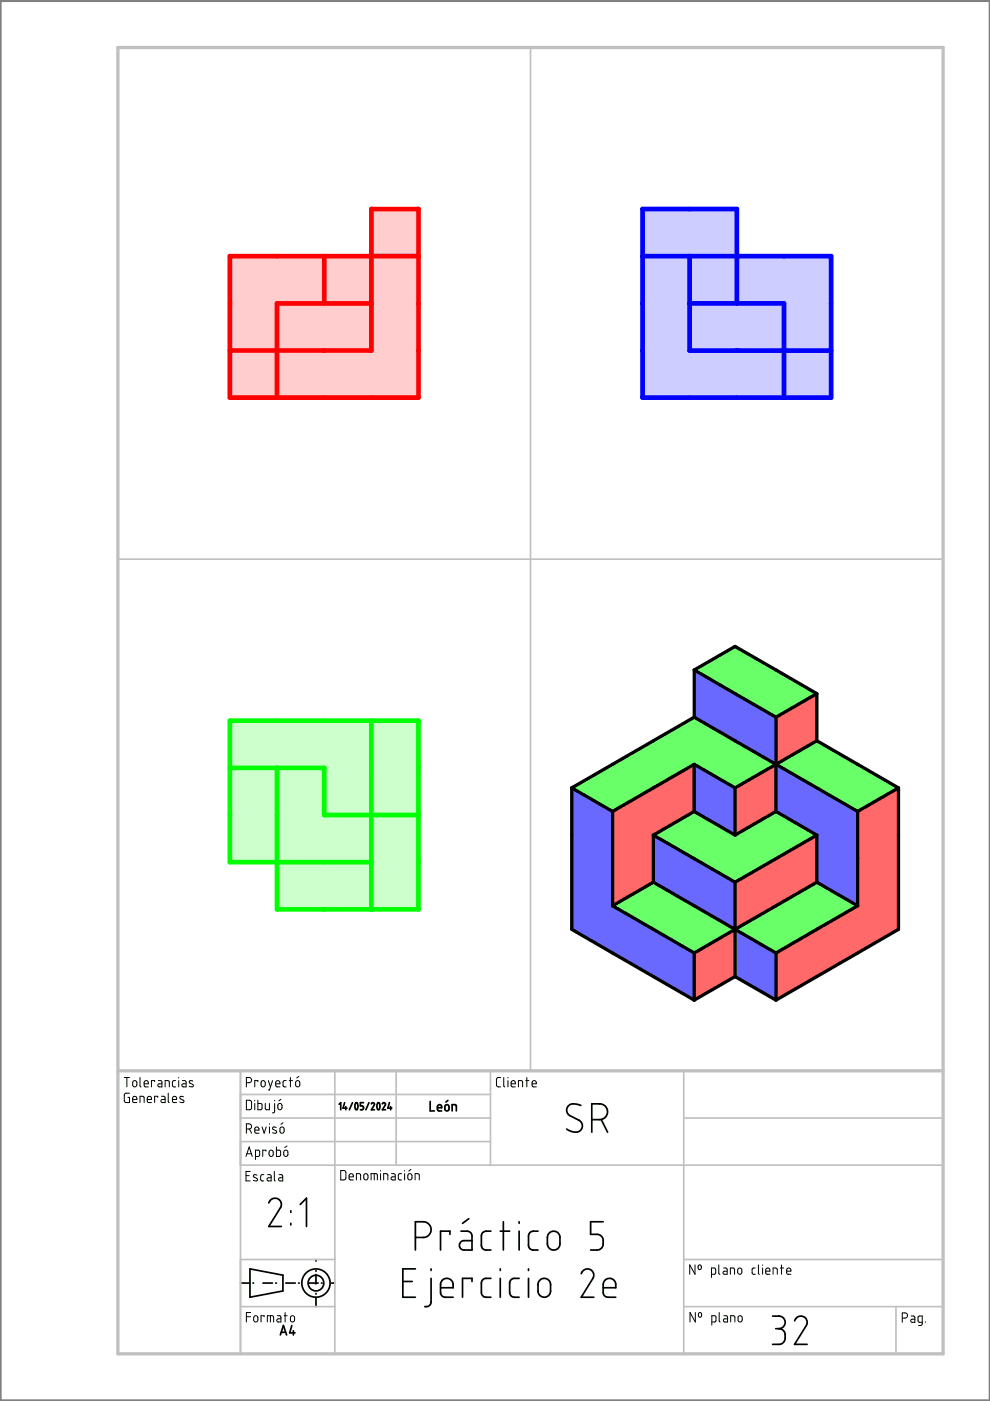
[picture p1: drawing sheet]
<svg xmlns="http://www.w3.org/2000/svg" width="210mm" height="297mm" viewBox="0 0 210 297" stroke-linecap="round" stroke-linejoin="round" font-family="sans-serif">
<path d="M155.9 197l8.6 5.1 17.3-10.1-8.6-5zM129.9 192l8.6-5 17.4 10-8.7 5.1zM164.5 162.1l17.3 9.9 8.7-5-17.3-9.9zM121.2 167l26-14.9 17.3 10-8.6 4.9-8.7-4.9-17.3 9.9zM147.2 142l17.3 10.1 8.7-5-17.3-10zM138.5 177.1l17.4 9.9 17.3-9.9-8.7-5.1-8.6 5.1-8.7-5.1z" fill-rule="evenodd" fill="#69ff69"/>
<path d="M181.8 172l8.7-5v30l-26 15v-9.9l17.3-10.1zM155.9 187v10l-8.7 5.1v9.9l8.7-4.9v-10.1l17.3-10v-9.9zM129.9 172v20l8.6-5v-9.9l8.7-5.1v-9.9zM164.5 152.1l8.7-5v10l-8.7 5zM155.9 167v10.1l8.6-5.1v-9.9z" fill-rule="evenodd" fill="#ff6969"/>
<g fill="#6969ff">
<path d="M147.2 162.1l8.7 4.9v10.1l-8.7-5.1z" fill-rule="evenodd"/>
<path d="M121.2 167v30l26 15v-9.9l-17.3-10.1v-20zM155.9 197l8.6 5.1v9.9l-8.6-4.9zM164.5 162.1l17.3 9.9v20l-8.6-5v-9.9l-8.7-5.1zM147.2 142l17.3 10.1v10l-17.3-10zM138.5 177.1l17.4 9.9v10l-17.4-10z" fill-rule="evenodd"/>
</g>
<path d="M48.7 152.8h40v40h-30v-10h-10z" fill-rule="evenodd" fill="#cdffcd"/>
<path d="M136.2 44.3h20v10h20v30h-40z" fill-rule="evenodd" fill="#cdcdff"/>
<path d="M48.7 54.3h30v-10h10v40h-40z" fill-rule="evenodd" fill="#ffcdcd"/>
<g fill="none" stroke="#000" stroke-width=".36">
<path d="M71.9 234.1l.3-.3v1.5M73.1 233.8l-.4 1.1h.9M73.3 234.6v.7M74.7 233.8l-.6 1.5M75.4 233.9a.54 .54 0 0 1 .5 .8v.2a.32 .32 0 0 1-.4 .4 .32 .32 0 0 1-.2-.5zM77.1 233.8h-.7v.7h.4l.3 .2-.2 .5-.5 .1M78.2 233.8l-.6 1.5M78.7 234l.1-.1a.33 .33 0 0 1 .5 0 .33 .33 0 0 1 .1 .4l-.7 1h.7M80.1 233.8l.3 .1 .1 .2v.9a.29 .29 0 0 1-.3 .3 .29 .29 0 0 1-.3-.4v-.6zM81.1 234a.33 .33 0 0 1 .5-.2 .33 .33 0 0 1 .1 .5l-.6 1h.6M82.6 233.8l-.4 1.1h.9M82.8 234.6v.7"/>
<path d="M91.2 233.5v2h.9M92.8 234.9h.8l-.1-.6-.4-.1-.2 .2-.1 .8 .2 .3h.6M94.4 234.4l.4-.2 .4 .2v.8l-.3 .3h-.3l-.3-.2zM95 233.3l-.5 .4M95.9 235.5v-1.3l.7 .1 .2 1.2M123.1 234.4l-1.1-.3h-1.1l-.5 .4-.3 1 .5 .9 2.3 1.2 .3 .3 .3 .7-.3 .9-.4 .4-.7 .2-1.1-.2-.9-.5M125.5 237.4l2-.1 .9-.5 .3-.5 .1-.7-.2-.7-.3-.4-1-.5h-1.8v6.1M127.5 237.3l1.3 2.8M57 255l.5-.7 .6-.3 .8 .1 .7 .7v1.1l-2.6 4.1h2.6M61.7 256.7v.3M61.7 259.4v.3M63.6 255.4l1.4-1.4v6"/>
<path d="M99.4 258.4l-1.3 1M106.7 259v6M110.1 259v.4M127.9 259h-2.7v2.7l1.8 .1 .6 .4 .3 .6v1.2l-.5 .7-.6 .3h-1.6M51 272h1.9M53 269l7 1.4v3.3l-7 1.3zM53.6 272h.2M55.8 272h2M58.5 272h.1M60.6 272h2M63.3 272h.2M65.4 272h2.1"/>
<path d="M67 267v.4M67 269.4v.1M67 270.2v2M67 274.2v.2M67 275.1v1.9M68.2 272h.1M70.3 272h.7M85.4 271.7h2M88.1 262.4h1.9l1-.5 .3-.7 .1-.7-.2-.5-.4-.6-.9-.4h-1.8v6M88.1 269h-2.7v6h2.7M91.4 271v5.3l-.2 .4-.4 .3h-.7M91.4 269v.4"/>
<path d="M93.4 273h2.7l-.1-1.1-.5-.6-.9-.3-.9 .5-.3 .7v2l.2 .5 .5 .3h2M95.4 261.7v-.7h-2v4M97.7 261l1.7 .1 .5 .4 .2 .5v3h-1.9l-.4-.2-.4-.6 .1-.5 .3-.5 .5-.2h1.8M100.1 271.7v-.7h-2v4M104.1 261l-1.5 .2-.5 .7v2.3l.1 .4 .7 .4h1.2M104.1 271l-1.4 .1-.4 .3-.2 .5v2.3l.2 .4 .5 .4h1.3M106.1 261h2M106.1 269v.4M106.1 271v4M110.1 271l-1.4 .1-.4 .3-.2 .6 .1 2.5 .6 .5h1.3M110.1 261v4M112.1 269v.4"/>
<path d="M112.1 271v4M114.1 261l-1.5 .2-.4 .4-.1 .4v2.1l.1 .5 .7 .4h1.2M114.4 271.4l.6-.3 .6-.1 .5 .3 .5 .5 .1 2.2-.3 .6-.5 .4h-1l-.7-.8-.1-2zM116.4 261.5l.5-.4 .7-.1 .7 .4 .4 .5v2l-.3 .7-.5 .3h-1l-.7-.6-.1-2zM123.2 270l.7-.8 .8-.2 .8 .4 .4 .9-.1 .6-2.6 4.1h2.7M127.9 273h2.7l-.1-1-.4-.6-.4-.3-.6-.1-.9 .5-.3 .8v1.8l.2 .5 .4 .4h2.1M163.8 279l1.7 .1 .6 .3 .3 .4 .1 .7-.3 .6-.4 .4-.7 .2M59.4 283l.7-2 .7 2M59.6 282.5h1M61.9 281l-.5 1.6h1.1M62.2 282.2v.8M164.5 281.7h.6"/>
<path d="M165.1 281.7l.8 .2 .5 .6v1.7l-.4 .6-.5 .2h-1.7M168.5 280l.5-.7 .6-.3 .7 .1 .6 .6 .2 .5-.1 .7-2.5 4.1h2.6"/>
<circle cx="67" cy="272" r="3"/>
<circle cx="67" cy="272" r="1.67"/>
</g>
<g fill="none" stroke="#000" stroke-width=".21">
<path d="M26.4 228.5h1.1M26.9 228.5v1.9M27.5 231.8h-.8l-.3 .2v1.4l.1 .3 1 .1v-1.1h-.4M28.1 233.1h.9l-.2-.6-.2-.1-.4 .2-.1 .9 .3 .3h.6M28.2 229.3l.4-.2 .4 .3v.7l-.3 .3h-.4l-.2-.3zM29.7 228.5v1.8l.2 .1M29.7 233.8v-1.4l.8 .1 .1 1.3M30.6 229.8h.9l-.2-.6-.4-.1-.3 .2v.8l.2 .3h.7M31.2 233.1h.9l-.2-.6-.3-.1-.3 .2-.1 .8 .3 .4h.6M32.8 229.3v-.2h-.7v1.3M33.4 232.7v-.3h-.6v1.4M33.6 229.1h.5l.2 .3v1h-.5a.33 .33 0 0 1-.4-.3 .33 .33 0 0 1 .4-.3h.5"/>
<path d="M34.2 232.4l.6 .1 .2 .2v1.1h-.7a.34 .34 0 0 1-.2-.4 .34 .34 0 0 1 .4-.3h.5M35 230.4v-1.3l.8 .1 .1 1.2M35.7 231.8v1.8l.2 .2M36.6 233.1h.8l-.1-.6-.3-.1-.3 .2-.1 .8 .2 .4h.6M37.2 229.1h-.4l-.2 .3v.9l.6 .1M37.9 228.5v.1M37.9 229.1v1.3M38.7 229.1h.6l.2 .3v1h-.7a.33 .33 0 0 1-.2-.4 .33 .33 0 0 1 .3-.2h.6M38.9 232.6l-.3-.1a.29 .29 0 0 0-.4 .1 .29 .29 0 0 0 .1 .4l.5 .3a.35 .35 0 0 1 0 .5 .35 .35 0 0 1-.5-.1h-.2M40.9 229.2l-.5-.1a.28 .28 0 0 0-.3 .2 .28 .28 0 0 0 .2 .3l.6 .3a.34 .34 0 0 1 0 .5 .34 .34 0 0 1-.5 0l-.3-.1M52.2 229.6h.7l.3-.3 .1-.4-.2-.4h-.9v1.9M52.2 233.3h.9l.2 .3v1.3l-.2 .3-.9 .1z"/>
<path d="M52.2 239.4h.7l.4-.3v-.4l-.2-.3-.9-.1v2M52.9 239.4l.4 .9M54 239.6h.9l-.2-.6-.3-.1-.3 .2-.1 .9 .3 .3h.6M54 233.3v.1M54 234v1.3M54.7 233.3v2l.7-.1 .2-.2-.1-.9-.8-.1M54.7 229.3v-.2h-.7v1.3M55.5 229.2l.4-.1 .3 .3v.7l-.3 .3h-.3l-.2-.2v-.7zM55.6 238.9l.4 1.4 .5-1.4M56.2 234v1l.3 .3h.6v-1.3M56.9 229.1l.4 1.3M57.1 238.3v.1"/>
<path d="M57.1 238.9v1.4M57.8 229.1l-.7 2h-.2M58.2 234v1.7l-.1 .2h-.3M58.2 233.3v.1M58.5 229.8h.9l-.2-.6-.4-.1-.3 .2v.9l.2 .2h.7M58.6 239.1l-.4-.1a.28 .28 0 0 0-.4 .1 .28 .28 0 0 0 .2 .4l.5 .2a.36 .36 0 0 1 0 .6 .36 .36 0 0 1-.5-.1h-.2M59 234.1l.4-.1 .4 .3v.7l-.3 .3-.3-.1-.3-.2zM59.4 239.1l.4-.2 .4 .4v.6l-.2 .3h-.4l-.2-.3zM59.6 233.1l-.5 .3M60 238l-.4 .4M60.7 229.1h-.5l-.2 .3 .1 .9 .6 .1M61.3 229.1h.7"/>
<path d="M61.6 228.5v1.9M62.8 229.2l.4-.1 .3 .3v.8l-.2 .2h-.3l-.3-.2v-.7zM63.4 228.2l-.5 .4M106.2 228.5h-.6l-.3 .3v1.4l.3 .2h.6M106.8 228.5v1.7l.2 .2M107.7 228.5v.1M107.7 229.1v1.3M108.4 229.8h.9l-.2-.6-.3-.1-.3 .2-.1 .9 .2 .2h.7M109.9 230.4v-1.3l.8 .1 .1 1.2M111.5 229.1h.6M111.7 228.5v1.9M112.8 229.8h.9l-.1-.6-.4-.1-.3 .2-.1 .9 .2 .2h.7"/>
<path d="M52.2 245.2l.6-2 .7 2M52.2 249.3h.6M52.3 244.6h1M53 248.4h-.8v2h.8M54.2 245.2h.5l.3-.2 .1-.9-.2-.2h-.7v2M54.5 249.2l-.3-.1a.31 .31 0 0 0-.4 .1 .31 .31 0 0 0 .1 .4l.5 .3a.35 .35 0 0 1 .1 .5 .35 .35 0 0 1-.5-.1h-.3M55.9 249h-.4l-.2 .4v.8l.6 .2M56.4 244.1v-.2h-.7v1.3M56.7 249l.6 .1 .2 .2v1.1h-.6a.34 .34 0 0 1-.3-.4 .34 .34 0 0 1 .3-.3h.6M57.2 244l.4-.1 .3 .3v.7l-.2 .3h-.4l-.2-.3zM58.2 248.4v1.8l.2 .2M58.6 243.2v2h.7l.2-.3-.1-.9-.8-.1"/>
<path d="M59.2 249l.6 .1 .1 .2v1.1h-.6a.34 .34 0 0 1-.2-.4 .34 .34 0 0 1 .3-.3h.5M60.3 244l.4-.1 .3 .2v.7l-.2 .4h-.4l-.2-.3zM60.8 243l-.4 .3M72.2 248.2h.8l.3 .3v1.3l-.2 .3-.9 .1zM74 249.5h.9l-.1-.6-.4-.1-.3 .2-.1 .9 .2 .2 .7 .1M75.6 250.2v-1.4l.8 .1 .1 1.3M77.2 249l.4-.2 .4 .4v.7l-.3 .2-.2 .1-.3-.3zM78.7 250.2v-1.4l1.2 .1 .1 .2v1.1M79.4 248.8v1.4M80.7 248.2v.1M80.7 248.8v1.4M81.3 250.2v-1.4l.8 .1 .1 1.3"/>
<path d="M83 248.8h.5l.3 .3v1.1h-.6a.33 .33 0 0 1-.3-.4 .33 .33 0 0 1 .3-.3h.6M85.1 248.8l-.4 .1-.2 .2v.9l.6 .2M85.8 248.2v.1M85.8 248.8v1.4M86.6 249l.4-.2 .3 .4v.7l-.2 .2-.3 .1-.3-.3zM87.1 247.9l-.4 .4M88 250.2v-1.4l.8 .1 .1 1.3M52.2 279.2h.9M53.1 278.3h-.9v2M53.9 279.1l.4-.1 .4 .2v.8l-.3 .3-.4-.1-.2-.2zM56 279.2v-.2h-.6v1.3M57.3 279v1.3"/>
<path d="M58.8 279h.5l.3 .2v1.1h-.7a.34 .34 0 0 1-.2-.4 .34 .34 0 0 1 .3-.3h.6M60.2 279h.7M60.5 278.3v2M61.7 279.1l.4-.1 .3 .3v.7l-.3 .3-.4-.1-.1-.2zM147.4 268.2v2l-1.2-2v2M147.4 278.3v2l-1.1-2v2M148.1 268.3a.34 .34 0 0 1 .4-.1 .34 .34 0 0 1 .2 .3v.5a.34 .34 0 0 1-.4 .2 .34 .34 0 0 1-.3-.4zM148.1 278.4a.34 .34 0 0 1 .4-.1 .34 .34 0 0 1 .3 .3v.4a.34 .34 0 0 1-.4 .3 .34 .34 0 0 1-.3-.3zM150.9 270.2h.6l.2-.2v-.9l-.1-.2-.7-.1v2M152.4 268.2v1.8l.2 .2M152.5 278.3v1.8l.2 .2M153.4 268.8l.5 .1 .3 .2v1.1h-.6a.33 .33 0 0 1-.3-.4 .33 .33 0 0 1 .3-.3h.6"/>
<path d="M153.5 279h.5l.3 .3v1h-.6a.34 .34 0 0 1-.3-.4 .34 .34 0 0 1 .3-.3h.6M154.9 270.2v-1.4h.5l.3 .2v1.2M156.5 269l.4-.2 .4 .3v.8l-.3 .3h-.3l-.3-.3zM156.6 279.1l.4-.1 .4 .3v.7l-.3 .3-.4-.1-.2-.2zM160.1 268.8l-.4 .1-.2 .2v.9l.6 .2M160.8 268.2v1.8l.2 .2M161.7 268.2v.1M161.7 268.8v1.4M162.3 269.5h.9l-.1-.6-.4-.1-.3 .2-.1 .9 .3 .3h.6M163.9 270.2v-1.4h.6l.3 .2v1.2M165.5 268.8h.6M165.7 268.2v2"/>
<path d="M166.8 269.5h.9l-.2-.6-.3-.1-.3 .2-.1 .9 .2 .3h.7M191.3 279.5l.9-.2 .2-.4-.1-.4-.3-.1h-.7v2M193.2 279h.6l.2 .3v1.1l-.7-.1a.33 .33 0 0 1-.2-.3 .33 .33 0 0 1 .3-.3h.6M56.7 280.3v-1.3h1.1l.2 .1v1.2M150.9 280.3h.6l.3-.2v-.9l-.1-.2h-.8v1.9M154.9 280.3v-1.3l.8 .1 .1 1.2M195.5 280.4l-.8-.2-.1-.9 .2-.3h.7v1.7l-.2 .3h-.5M196.2 280.2v.2"/>
</g>
<path d="M210 .1h-210v296.9h210" fill="none" stroke="#808080" stroke-width=".7"/>
<path d="M25 10.1h175v276.9h-175zM25 227h175" fill="none" stroke="#c0c0c0" stroke-width=".7"/>
<g fill="none" stroke="#c0c0c0" stroke-width=".36">
<path d="M112.5 10.1v216.9M25 118.6h175M51 227v60M51 237h53M51 232.1h53M71 227v60M84 227v20M104 227v20M145 227v60M145 237h55M51 247h149M51 242h53"/>
<path d="M51 267h20M51 277h20M145 267h55M145 277h55M190 277v10"/>
</g>
<path d="M68.7 54.3v10M88.7 54.3h-40v30h40v-40h-10v30h-30M78.7 64.3h-20v20" fill="none" stroke="#f00" stroke-width=".99"/>
<path d="M136.2 54.3h40v30h-40v-40h20v20M146.2 54.3v20h30M146.2 64.3h20v20" fill="none" stroke="#00f" stroke-width=".99"/>
<path d="M78.7 152.8v40M48.7 162.8h20v10h20M58.7 162.8v30h30v-40h-40v30h30" fill="none" stroke="#0f0" stroke-width=".99"/>
<g fill="none" stroke="#000" stroke-width=".7">
<path d="M147.2 142v10.1M147.2 152.1l34.6 19.9M147.2 142l17.3 10.1M147.2 142l8.7-4.9 17.3 10M147.2 152.1l-26 14.9M164.5 152.1v19.9M173.2 157.1l17.3 9.9M173.2 157.1l-17.3 9.9M173.2 147.1v10M173.2 147.1l-8.7 5M121.2 167v30l26 15M121.2 167l8.7 5"/>
<path d="M129.9 172v20M138.5 177.1l17.4 9.9M138.5 177.1v9.9M147.2 172l8.7 5.1M147.2 162.1v9.9M147.2 162.1l-17.3 9.9M147.2 172l-8.7 5.1M147.2 162.1l8.7 4.9M155.9 167v10.1M164.5 172l8.7 5.1M164.5 172l-8.6 5.1M173.2 177.1v9.9"/>
<path d="M173.2 177.1l-17.3 9.9M181.8 172v20M190.5 167v30l-26 15M190.5 167l-8.7 5M129.9 192l17.3 10.1M138.5 187l-8.6 5M138.5 187l26 15.1M155.9 187v20.1M173.2 187l8.6 5M173.2 187l-26 15.1M181.8 192l-17.3 10.1M147.2 202.1v9.9"/>
<path d="M155.9 207.1l-8.7 4.9M155.9 207.1l8.6 4.9M164.5 202.1v9.9"/>
</g>
</svg>
